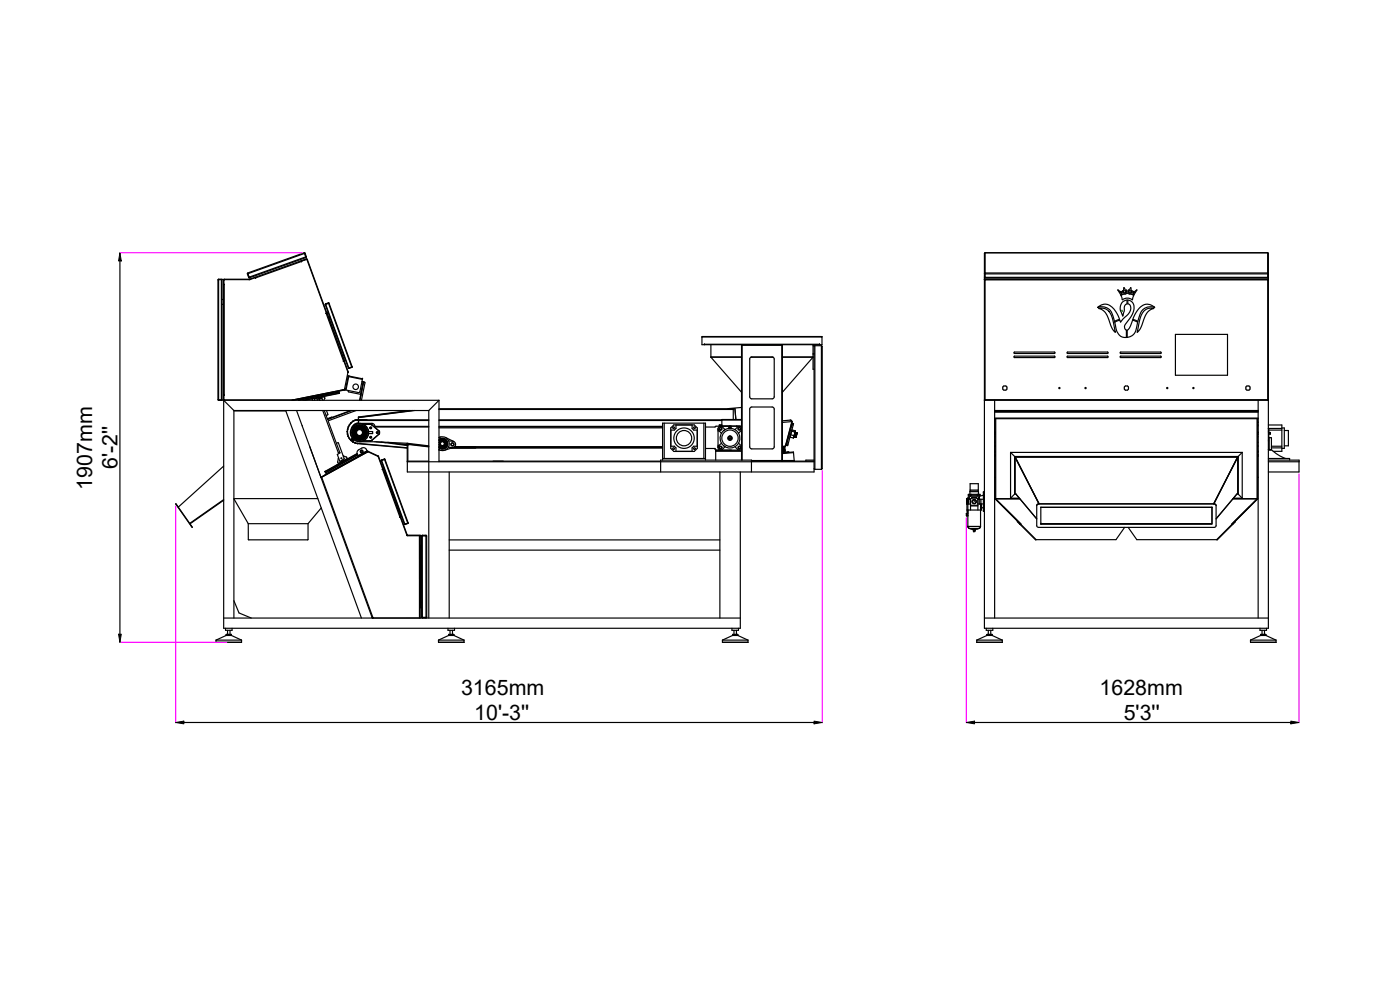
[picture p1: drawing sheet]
<svg xmlns="http://www.w3.org/2000/svg" width="297mm" height="210mm" viewBox="0 0 297 210" stroke-linecap="round" stroke-linejoin="round" font-family="sans-serif">
<defs><g id="words">
<g font-size="4.5">
<text x="25" y="99.5" transform="rotate(-90 25 99.5)">6'-2''</text>
<text x="19.5" y="103.9" transform="rotate(-90 19.5 103.9)">1907mm</text>
<text x="97.8" y="147.3">3165mm</text>
<text x="233.3" y="147.3">1628mm</text>
<text x="100.6" y="152.8">10'-3''</text>
<text x="238.4" y="152.8">5'3''</text>
</g>
</g></defs>
<!-- layer: 0 -->
<g fill="none" stroke="#000" stroke-width=".25">
<path d="M25.4 55.4v79.1M46.2 59.4v25.4l.2 .1M46.4 59.2l-.2 .2M46.4 59.3l-.2 .1M46.4 59.3h-.1M46.4 59.2v25.7M46.4 59.2h.7v25.7h-.7M46.4 59.3h.7M47 59.3v25.5M47 59.3h.1M47.1 59.3h.1M47.4 59.4v25.4"/>
<path d="M47.4 59.4h.1M47.5 59.4v.9M47.6 59.2l-.2 .2M47.6 59.2h5.2M47.6 59.2v.1M47.6 59.3l-.1 .1M52.5 58.1l.2 .7M52.6 58l.3 .8M52.6 58l.2 .8M52.7 58.8l.2 .1M52.8 59.2v.1M52.9 58.8l.1 .1"/>
<path d="M52.9 58.8h-.1M52.9 58.9h.1M53.1 59.2l-.1 .1M53.1 59.3h.1M54.2 58.9l-1.2 .4h-5.4M54.2 58.8v.2l-.1-.2M63.9 55.5l-9.7 3.5M63.9 55.3v.1M64 55.5l-.1-.2-11 4-.1-.1M64.5 53.6l-11.9 4.3-.1 .2M64.5 53.6l.2 .1M64.5 53.6l.1 .2"/>
<path d="M64.6 53.7l.3 .9M64.7 53.7l-12.2 4.4M64.7 53.7l.3 .7M64.9 54.6l-12 4.3M64.9 54.5v.1M65 54.4l-.1 .2M65 54.4l-12.3 4.4M65 55l-1.1 .4 1.1-.4 .1 .1M65 54.9v.1M65.1 55h-.1M65.2 55l-.2-.1-1.1 .4M65.2 55l4.1 11.4"/>
<path d="M65.2 55l8.7 23.9M208.8 59.3l.2 .1M208.8 59.3h.1M208.9 59.2h.1M209 59.4l-.2-.2h60.3l-.2 .2M209 59.3l-.1 .1M209 59.4v25.4M209 59.4h59.9M209 57.9v.9v-.8M209 57.9l-.2 .2h60.3l-.2-.2M209 53.6l-.2 .2v79.5h60.3v-79.5l-.2-.2M209 57.9h59.9"/>
<path d="M209 53.6v4.3M209 58.8v.1M268.9 57.9l.1 .2v-.1M268.9 53.6v4.3M268.9 53.6h.1M268.9 53.6h-59.9M268.9 59.4v25.4M269 58v.8M269 58.8l-60 .1-.2-.1h60.3l-.2 .1M269 58.1v.7M269 59.2h.1M269 59.3l-.1 .1"/>
<path d="M269 59.3h.1M269.1 59.3l-.2 .1M269.1 59.2h-60.3M47.1 63.5l.3 .1M47.4 64.5l-.3 .1M47.4 60.3h.2l-.2 .1M47.5 60.3v.1M47.6 60.4v23.4M69 64.6l4.9 13.5M69 64.6h.1M69.1 64.5h.1M69.1 64.5l-.1 .1"/>
<path d="M69.1 64.5l4.9 13.6M69.2 66.5l3.6 10.1M69.3 66.4l-.2 .1 .3-.1M69.6 66.3l-.2 .1 .4 1.1M69.7 64.2l-.7 .4M69.7 64.2l.1 .1M69.7 64.2v.1M69.7 64.3l4.9 13.5M69.7 64.3l-.6 .2M69.7 64.3h.1M69.8 67.5h-.1M69.8 64.3h-.1"/>
<path d="M69.8 64.3l4.9 13.5M69.8 67.5l3.3 9M70 67.3l-.3 .1M70 67.4l-.3 .1M72.9 75.3l-.3 .1M72.9 75.4l-.3 .1M72.9 76.6l.9 2.3M73 76.6h-.2M73.1 76.5l-.3 .1M73.3 76.4l-.2 .1M73.7 79.9l.1 .1M73.8 79.7l3.1 .6"/>
<path d="M73.8 79l-.7 3.6M73.8 78.9v.1M73.9 79.7l-.6 3M73.9 78.9h-.1M73.9 79h-.1M73.9 78.9v.1M73.9 78.1h.1M74 79.9l2.9 .6M74 78.1h-.1M74 78.1h.1M74 79.6l-.6 3.1M74.6 77.8l-.6 .3"/>
<path d="M74.6 77.8v.1M74.6 77.9h.1M74.6 77.9l-.6 .2M74.7 77.8l-.1 .1M74.7 77.8h-.1M148.9 71.5h25.5v1.6h-25.5zM149.4 73.1v-.1v.1M149.4 73.1h.1M149.4 73h24.5M150.8 75.7h6.5M150.8 73.1v2.6M150.8 75.7v.1"/>
<path d="M150.8 75.8l6.5 7.4M150.8 75.8h6.5M157.3 73.1v24.5M157.4 73.2h.1M157.4 73.2h-.1h.1M157.4 73.2h8.4M157.4 73.2v24.4M159.1 75.9l.4-.2h4.3l.4 .2v8.3l-.2 .3-4.5 .1-.4-.2zM159.3 75.8h4.7M165.8 73.2v24.5M165.9 73.2h.1M165.9 73.2v-.1l-.1 .1"/>
<path d="M165.9 73.2h-.1M166 75.7l6.5 .1M166 73.1v24.7M166 75.8h6.5M172.5 75.8l-6.5 7.4M172.5 73.3h.2v26.8h-86.3v-5.9M172.5 75.1h.2M172.5 73.1v5.2h.2M172.9 73.3l-.2 .2M172.9 73.3v26.3M172.9 73.3h1.4M173.9 73.1v-.1v.1"/>
<path d="M173.9 73.1h.1M174.3 73.3l.1 .2v25.9l-.1 .2M174.3 73.3v26.3M174.3 71.4l-25.4 .1M174.4 71.4l-.1 .1M215.1 75.6l8.6-.1 .1 .2-.1 .1h-8.5zM215.1 74.7h8.6l.1 .1-.1 .2h-8.5zM226.4 75.6l8.5-.1 .2 .2-.2 .1h-8.4zM226.4 74.7h8.5l.2 .1-.2 .2h-8.4zM232.9 65.2a2.2 2.2 0 0 1 3.4 .4l.7 .9 .5 1.3-1.1 .4-.2-1a2.43 2.43 0 0 0-3.4-2zM233.1 65.4a2.45 2.45 0 0 1 3 2.4l.5 2.7a5.4 5.4 0 0 1-1.5-3.1 2.6 2.6 0 0 0-2-2zM237.1 61.5l.6 1 .2-.1"/>
<path d="M237.2 61.5l.4 .5M237.6 62l.3-.2 .1 .4M237.7 75.6l8.5-.1 .2 .2-.2 .1h-8.4zM237.7 74.7h8.5l.2 .1-.2 .2h-8.4zM237.8 62.7l.3 .9M237.8 62.6v.1M237.9 62.2l-.1-.2 .1 .4M238 65.9v.1M238.1 63.6a1.66 1.66 0 0 1 2.1 0M238.2 62.4l-.4 .2M238.3 61.9v.2M238.3 61.9h.1"/>
<path d="M238.3 61.9l.2 .3 .3-.1M238.4 61.7h-.3l.2 .4M238.7 61.7l-.2-.7-.1 .7M238.7 61.7l.3-.2v.5M239 61.9l-.1-.1-.1 .3M239.1 64.5v-.9a1.84 1.84 0 0 0-1.1 3l.2 .5 .3-1.1v-.6a.83 .83 0 0 1 .5-.9M239.1 62.2l-.4 .2h-.5M239.2 62.2l.4 .2h.5M239.3 63.7a1.63 1.63 0 0 1 1.1 2.4l-.5 1.1-1 1.3a.91 .91 0 0 0 .1 1.5v1.6a2.28 2.28 0 0 1-2.4-2.6l-.1-.6 1.1-.5 .1 .5 1.4-1.5a1.47 1.47 0 0 0 .3-2.4zM239.6 61.7l-.2-.2-.1 .2v.3l.2-.2v.3M239.6 61.6l.3-.6v.7M239.9 61.7h.3l-.1 .4"/>
<path d="M240 61.9l-.2 .3-.3-.1M240 61.9v.2M240 61.9h.1M240.2 62.4l.3 .3M240.4 62.2l.1-.2-.1 .4M240.5 62.7l-.2 .9M240.7 62l-.3-.2v.4M241.2 61.5l-.5 .5M241.2 61.5l-.7 1-.1-.1M241.3 68.4l-1-.5-.7 1.7-.5 .4v1.6a2.19 2.19 0 0 0 2-2.2l.2-1M241.6 65.4a2.11 2.11 0 0 1 3.4-.2 2.33 2.33 0 0 0-3.2 1.7l-.4 1.3-1.1-.4 .7-1.5zM242.7 66l.1-.1a2.11 2.11 0 0 1 2-.5 2.8 2.8 0 0 0-2.2 2.4 4.7 4.7 0 0 1-1.4 2.7l.2-.6a8.2 8.2 0 0 1 1.3-3.9z"/>
<path d="M249.4 70.9h11v8.7h-11zM46.3 84.8h.1M46.4 84.8h-.1M46.4 84.8h.7M47 84.8h.1M47.1 84.8h.1M47.4 84.8h.2M47.4 83.8h.2h-.2M47.4 84.8h.1M47.5 84.9h45.6M47.5 84.9v48.4h109.6v-33.2M47.5 98.9l-9.7 8.7"/>
<path d="M47.5 84.9l2.1 2.2M47.5 83.8h.1M47.5 83.8v1M47.6 84.8h-.1M49.6 87.1v44M49.6 87.1h41.4M49.6 87.2h11M60.6 87.1l16.1 44M62 84.8h.1M62.7 84.7h.1M62.9 87.1l5.2 14.1M63.4 84.9h.1"/>
<path d="M63.5 84.8l8.5-1.7v.3l-7.3 1.5M63.5 84.8v.1M64.2 90.3h-.1M65.7 94.7l13.3 36.4M66 84.2l.3 .7M66 84.2l.4 .7M66.7 84.5l.1 .4M67.3 84.8v.1M67.5 83.9l.3 1M67.6 84.4l-.9 .2M67.7 84.3h.2M67.9 84.3v.3"/>
<path d="M67.9 84.9h.1M68.2 84.5l-.9 .2M68.3 84.6l.2 .3M68.3 84.5l-.1 .1M68.5 87.1l3.3 8.9 .2-.1M68.8 87.1l.7 1.9 5.2-1.9M68.8 84.1l.1 .4-.2 .4M68.8 84.2l-.9 .2M69 100v.1M69 100l.2 .3M69.3 87.1l.3 .8M69.5 88.8v.2"/>
<path d="M69.5 88.8h-.1M69.5 88l-.3 .1M70.4 88.6l-.9 .2M71.7 93.9l-.3 .1M71.8 94l1.2 3.3M71.8 97.2l-.2 .9 .2 .3M72 83.2l-8.5 1.7M72 83.4l-7.7 1.5M72.1 96v.1M72.5 98.1h.1M72.5 97.7l.2 .2 .2-.1M72.6 98.2h.1"/>
<path d="M72.6 97.8l-.8 .5M72.6 82.7h.1M72.7 97.5l.2 .3M72.8 96.7h.1M72.8 96.7l.7 .3M73 97.4l-.8 .5M73 82.7l-10.9 2.2 10.9-2.2M73 82.7l.2-.1-11 2.2h-14.7M73 82.7h.1M73.1 82.6l-.1 .1M73.1 82.6h.1M73.2 82.5h.1"/>
<path d="M73.5 97l.2 .3M73.5 97h.1M73.6 91.6l.1 .5M73.6 91.5v.1M73.7 97.3l-.9 .4M73.7 92.1l.1 .5M73.7 92.1h.1M73.7 91l-.1 .5M73.7 91.6h-.1M73.7 91.6l.1 .5M73.7 91.5l-.1 .1M73.7 91.6h.1"/>
<path d="M73.8 92.1h-.1M73.8 92.1l.1 .5M73.8 92.1h.1M73.8 91l-.1 .1M73.8 91.1l-.1 .5M73.8 91h-.1M73.8 91v.1M73.8 92.6l.4 .4M73.9 90.5l-.2 .5M73.9 90.5h.1M73.9 82.8v.2M73.9 92.6h-.1"/>
<path d="M73.9 92.6l.3 .4M73.9 83.1l2.5 .5M73.9 90.6l-.1 .4M73.9 90.5v.1M73.9 90.6h.1M74.1 90.1l-.2 .4M74.2 93l.2 .4M74.2 93l.3 .4M74.2 90.1h-.1M74.2 90.1l-.3 .5M74.2 90.1h.1M74.4 87.1l-4.9 1.8"/>
<path d="M74.5 89.7l-.4 .4M74.5 93.5l.4 .3M74.5 89.7h.1M74.5 93.4h-.1M74.5 93.4l.4 .3M74.5 89.7l-.3 .4M74.6 93.3l.1 .1M74.6 93.3l.2 .2M74.6 93.3h.1M74.6 93.4h.1M74.7 93.1h.1M74.7 93.1v.1"/>
<path d="M74.7 93.2l.2 .1M74.7 93.2h.1M74.7 93l.3 .3-.1 .1M74.7 93v.1M74.8 93l.2 .2-.1 .1M74.8 93h-.1M74.8 93h.1M74.8 93.1l-.1 .1M74.9 89.3l-.4 .4M74.9 93.3h.1M74.9 93.8l.4 .2M74.9 93.8h.1"/>
<path d="M74.9 93.7v.1M74.9 93.7l.5 .2M74.9 93.7h.1M74.9 93.3v.1M74.9 93.4h.1M75 93.2h.1M75 93.2v.1M75.2 91.7v.2M75.2 91.6h.1M75.2 91.9h.1M75.4 94l.4 .1M75.4 94h-.1"/>
<path d="M75.4 89.1l-.5 .3M75.4 93.9l-.1 .1M75.4 89.1l-.1 .1M75.4 89.2l-.5 .2M75.4 93.9v.1M75.4 93.9l.5 .1M75.4 93.9h.1M75.4 89.1v.1M75.4 89.2h.1M75.5 91.8h.1M75.5 87.1l-5.9 2.2 2.5 6.8-.5 .3 .5 1.4M75.6 92l.1 .2"/>
<path d="M75.6 89.1l-.2 .1M75.7 90.9l-.4 .7M75.7 89l-.3 .1M75.7 90.9h.1M75.7 89v.1M75.8 89v.1M75.8 89l2 .1M75.8 89.1h15.2M75.8 89h-.1M75.8 89.1h-.1M75.8 96.2l-6.8 3.8M75.8 96.3l-6.8 3.7"/>
<path d="M75.8 89h.1M75.9 89v.1M75.9 96.4l-6.8 3.8M75.9 94.1l10.5 1M75.9 94.1h-.1M75.9 89.1h-.2M75.9 94v.1M75.9 94l10.5 1M75.9 94h.1M75.9 89h.1M75.9 89.1h.1M75.9 89h-.1"/>
<path d="M75.9 90.8l-.2 .1M75.9 96.5l-6.8 3.8-.1-.2M75.9 90.8h.1M76 89.1h.1v.7M76 96.7l-7 3.9M76 89.7l-.7 .3-.7 .7M76 88.6v.5M76 89.1h.1M76.1 88.6h-.1M76.1 96.7v.1M76.1 89.1l-.1 .7M76.1 89.2h14.9"/>
<path d="M76.2 88.4v.1M76.3 90.7l-.4 .1M76.3 90.7a1.02 1.02 0 0 1 1 1 1.02 1.02 0 0 1-.9 1.1 1.02 1.02 0 0 1-1.1-.9M76.3 90.8h.3M76.3 89.8h2.6a.63 .63 0 0 1 .6 .6M76.3 93.7l10.1 .3 4.6 .6M76.3 84.9l.8-3.9 .3 .2-.7 3.7M76.5 95.8l.1 .2M76.5 84h.1M76.6 83.9h-.1M76.6 83.8h-.1M76.6 95.8l-.1 .1"/>
<path d="M76.7 92.4h-.1M76.8 80.9l.2 .1M76.9 91l.2 .3M76.9 80.2l-.6 3-3.2-.5M77 93.6h1.6M77 90h1.6M77.1 81.1h-.1M77.2 81l-.8 3.9M77.2 93.5h1.4M77.2 90h1.4M77.3 91.6v.2M77.6 89v.1"/>
<path d="M77.8 95.7l.1 .1M77.9 95.6l-1.9 1.1 1.9-1M78 95.8a.94 .94 0 0 0-1-.8 1.45 1.45 0 0 0-1.3 1.1l.4 .7M78 95.8l-9.9 5.5M78 95.8h.1M78.1 95.8l-10 5.5M78.1 91.5a1.86 1.86 0 0 0-2.8-1.3 1.86 1.86 0 0 0 0 3.1 1.86 1.86 0 0 0 2.8-1.3M78.1 91.5h.9v.5h-.9M78.1 95.8h-.1M78.1 95.8h.1M78.1 95.8l2.1 .9-2.1-.9M78.1 91.5v.5"/>
<path d="M78.2 91.5v.5M78.2 91.5a1.95 1.95 0 0 0-3-1.4 1.95 1.95 0 0 0 0 3.3 1.95 1.95 0 0 0 3-1.4M78.6 90l.3 .1M78.6 90h.1M78.6 93.5v.1M78.8 90.8l-.1 .1M78.9 90.1l1.4 1.3M78.9 93.4h.1M78.9 90.1h.1M78.9 90.1l1.5 1.3M79.5 90.4l.2 .2h11.3M79.5 90.4h11.5"/>
<path d="M79.7 93.7l2.2 .2M80.3 96.7l-.1 .2M80.3 91.4l.2 .3-.2 .4-1.7 1.4M80.4 91.4a.52 .52 0 0 1 0 .8l-1.5 1.2-.3 .2M80.4 92.1l-.1 .1M80.4 91.4h-.1M80.8 93.8l5.6 .7M80.9 97.7l4.9 13.5M80.9 97.7h.1M80.9 97.6v.1M81 97.7h-.1M81 97.6l-.1 .1"/>
<path d="M81 97.7l4.9 13.5M81.1 99.6l3.7 10.1M81.2 99.5l-.9-2.7 6 16.7 2.8 .1M81.3 99.5l-.2 .1 .2-.1M81.3 99.5h.1M81.5 99.4l-.2 .1 3.7 10.1M81.6 97.4h-.1M81.6 97.4l-.6 .3M81.6 97.4l4.9 13.6M81.6 97.4h.1M81.7 97.4l-.8 .2M81.7 97.4h-.1"/>
<path d="M81.7 97.4l4.9 13.5M82.2 93.8l4.2 .6M84.6 94.2l1.8 .1M86.4 94.2l4.6 .5M86.4 94.2h.1M86.4 97.8h4.6M86.4 94v.2M86.4 97.9h86.3M86.5 94.2l-.1 .1M86.5 94v.2M86.8 94.3l4.2 .5M86.8 94.3h-.3l-.1 .1h.1v3.5"/>
<path d="M86.8 87.1l-10.8 1.4 .1 .1M87.5 87.1l-11.5 1.4M87.9 87.1l-11.8 1.5M91 87.1v44M93.1 93.3a1.06 1.06 0 0 1 1.5 .1 1.06 1.06 0 0 1 0 1.5 1.06 1.06 0 0 1-1.5 0M93.1 93.5a.97 .97 0 0 1 1.4-.1 .97 .97 0 0 1 0 1.4 .97 .97 0 0 1-1.4 0M93.1 93.5a.93 .93 0 0 1 1.4-.1 .93 .93 0 0 1 0 1.4 .93 .93 0 0 1-1.4-.1M93.1 93.2a1.18 1.18 0 0 1 1.6 .1 1.18 1.18 0 0 1 0 1.6 1.18 1.18 0 0 1-1.6 .2M93.1 92.8l.3-.1zM93.1 89.1h60M93.1 86.7h62.5M93.1 86.8h62.5"/>
<path d="M93.1 90.6h47.5M93.1 90.4h47.5M93.1 97.8h47.1M93.1 84.9l-2.1 2.2M93.1 84.9v13M93.1 89.2h60M93.1 86.9h62.5M93.1 90.8h47.5M93.4 92.7a1.47 1.47 0 0 1 1.9 1.6 1.47 1.47 0 0 1-2.2 1.1h.1M93.8 95v.1M93.8 93.4l-.5 .3-.2 .2a.73 .73 0 0 1 1.2-.4 .73 .73 0 0 1 0 1.2 .73 .73 0 0 1-1.2-.4 .73 .73 0 0 0 1.3 .3M93.8 93.4h.1"/>
<path d="M93.8 93.4h.2M93.8 94.7h.1M93.9 93.6a.55 .55 0 0 0-.6 .5 .55 .55 0 0 0 .5 .6M93.9 93.6a.55 .55 0 0 1 .5 .6 .55 .55 0 0 1-.6 .5M93.9 93.5a.59 .59 0 0 0-.6 .6 .59 .59 0 0 0 .5 .6M93.9 93.5a.59 .59 0 0 1 .5 .7 .59 .59 0 0 1-.6 .5M93.9 93.5v.1M93.9 93.4h.1M93.9 93.2h.1M94 93.4l.2 .1a.73 .73 0 0 1 .3 .9M94 93.4h.1M94.4 94.6h.1"/>
<path d="M94.5 94.5h.1M94.5 92.8l1.8 .9M94.5 94.4h.1M94.5 94.4l-.1 .2M95.2 93.5l.8 .1a.67 .67 0 0 1 .7 .7 .67 .67 0 0 1-.8 .6h-.8M95.7 95h44.9M96.2 94.9h44.4M96.2 94.9l-1.9 .6M96.5 94.7h44.1M140.6 97.6v-7.8h9.1v7.8M140.6 97.3h9.1M140.9 89.8v7.5"/>
<path d="M142.3 90.8l.6-.7h4.4l.6 .7v4.3l-.6 .7h-4.4l-.6-.7zM142.3 94.7h.8l.3 .3v.7h3.4v-.7l.4-.3h.7M142.3 91.2h.8l.3-.3v-.8h3.4v.8l.4 .3h.7M149.3 89.8v7.5M149.7 95.1h2l.2 .4h5M151.8 95.5v2.1M151.8 95.5h3.1M151.8 95.7h5.5M151.8 95.6h5.5M152.3 91v3.9M152.6 90.2h.5M153 91.9l-.5-.6a.54 .54 0 0 1 0-.7 .54 .54 0 0 1 .8 0l.5 .5a2.1 2.1 0 0 0 0 3.7l-.5 .5a.54 .54 0 0 1-.8 0 .54 .54 0 0 1 0-.7l.5-.6"/>
<path d="M153.1 90.2h-.5v.2M153.1 89.1h4.2M153.5 91.4a2.1 2.1 0 0 1 2.9 .1 2.1 2.1 0 0 1 0 2.9 2.1 2.1 0 0 1-2.9 .1M154.7 90.7v.1M154.7 90.8h.3M154.7 90.8h.1M154.7 90.5h.3l-.3 .2M154.7 90.5v.2M154.7 90.8v.1M154.7 92.6l.4 .1M154.7 92.6a.35 .35 0 0 0-.1 .5 .35 .35 0 0 0 .5 .1 .35 .35 0 0 0 0-.5M154.7 90.7h.1"/>
<path d="M154.8 92.5l-.1 .1M154.8 90.7h.2M154.8 90.8h-.1M154.8 90.7h-.1M154.8 90.7v.1M154.9 95.5h.1M154.9 90.4h.3M154.9 90.4l-.1 .1M154.9 92.5v.1M155 90.7l.1 .1M155 90.8h-.2M155 90.7v.1"/>
<path d="M155 90.5h-.3M155 90.8v.1M155 90.5h.1M155.1 90.8h-.1M155.1 90.7h-.1M155.1 92.6v.1M155.2 95.5h-.3M155.4 86.7v.1M155.6 86.7h.3l.2 2.3M155.6 86.7v2.3M155.9 94.8l.6 .5a.54 .54 0 0 0 .8-.1M156.3 90.4h.1"/>
<path d="M156.7 94l.5 .6M156.9 90.4h-5l-.2 .2h-2M157.3 86.4l-2.9 .3M157.3 91.2l-.6 .7M157.3 89h-4.2v1.4M157.3 90.4h-4.7M157.3 94.6h-.1M157.3 90.7a.54 .54 0 0 0-.8-.1l-.6 .5M159.1 86.6l.4-.3h4.3l.4 .3v8.2l-.2 .4h-4.5l-.4-.2zM159.4 97.8h13.3M159.4 97.7h6.4M165.8 97.7l.1 .1"/>
<path d="M165.8 97.7h.2M165.9 97.7h-.1M166 95.2h.5v.2l-.5 .1 .6 .1-.6 .3h.6M166 94.9l.6 .1-.6 .2M166 94.7l.6-.1zM166 96l1.3-.2v.2M166 96.1l2.3-.2 .2 1.8M166 97.7h2.5M166.1 95h.3M166.1 95.3h-.1l.5 .1M166.1 95.7h-.1h.5M166.4 94.7h-.4"/>
<path d="M166.5 94.7l-.5 .1M166.6 94.6v.1M166.7 94.4h.2M166.8 94.2h.1M166.9 94.2h.3M167.1 95.9v.1M167.6 92.6v.1M167.6 92.7h.1M167.6 89.1l.3 .2 .1 .2-1.4 5.2M167.6 89.1l.3 .1 .1 .4M167.6 89.1l-1.6 .2M167.8 92.2l-.2 .5 .7 .2"/>
<path d="M167.8 92.2l.6 .2M167.9 90.1l.4 .1M167.9 91.5h.1M167.9 89.9h.2M168 91.5l-.2 .7M168 91.5v-.3l.7 .2-.1 .3M168 91.5l.6 .2M168 91.2v.1M168 89.5v.1M168 89.4l-2 .2M168.1 89.8l.2 .1-1.2 4.6h-.3zM168.3 96l-2.3 .2"/>
<path d="M168.4 92.4l-.1 .5M168.4 92.6h.2M168.5 92.6h.1M168.5 97.7h.1M168.5 97.7l-2.6 .1M168.5 97.7v.1M168.6 92.6v.1M168.6 91.7l-.2 .7M168.7 91.7l-.3 .9 .1-.1M168.7 91.7l-.2 .9M168.7 92.7h-.1M168.7 91.8l-.2 .8"/>
<path d="M168.7 91.7h.2M168.7 92.6l-.1 .1M168.7 92.7h.1M168.7 91.4l-.4 1.5M168.7 91.7h.1M168.7 91.7v.1M168.8 91.8l-.2 .8M168.8 92.7h-.1M168.8 91.8l-.2 .9M168.8 91.7v.1M168.8 92.7h.1M168.8 91.8l-.2 .8z"/>
<path d="M168.9 91.8l-.3 .9M168.9 92.7h-.1M168.9 91.7v.1M168.9 91.8l-.2 .8M168.9 92.7h.1M168.9 92.3h.1M168.9 91.8h.1M168.9 91.8l-.2 .9M168.9 92.3l-.1 .4M168.9 91.8h-.1M168.9 92.2v.1M168.9 92.2h.1"/>
<path d="M168.9 91.8l-.2 .9zM168.9 92.3v.4M169 92.3l-.1 .4M169 91.8h-.1M169 91.8l-.2 .9M169 91.9l-.2 .8M169 91.8h.1M169 91.8l-.1 .4M169.1 91.9l-.1 .3M169.1 91.8h-.1M169.1 91.8l-.1 .4M169.1 91.8h.1"/>
<path d="M169.1 91.9l-.2 .3M169.1 91.8v.1M172.7 99.4l.2 .2M172.7 97.6h-1.7v.2M172.9 99.6h1.4M208.8 84.8h.1M209 84.8h-.2M209 84.8l-.2 .1h60.3l-.2-.1M209 84.8h59.9M209 84.8h-.1M211 91.7h.1M211 87.1h55.9"/>
<path d="M211 87.2h55.9M211 96.8h.1M211 92.7h.1M211 92h.1M211 96.7h.1M211 95.7h.1M211 93.8h.1M211 87.3h55.9M211 87.4h55.9M211 88.7h55.9M211 88.8h55.9M211 84.9v46.2"/>
<path d="M211 92.2h.1M211.1 88.8v17h5.2M211.1 96.5v.1M211.1 95.9h.1M211.1 94.6v.1M211.1 96.4l-.1 .1M211.1 96.5l-.1 .1M211.1 95.8l-.1 .1M211.1 95.9h-.1M211.2 88.8v17M212.8 82h.7v.7h-.7zM214.4 96v9.7"/>
<path d="M214.4 96l.9 .8M214.4 96h49.1M215.3 96.8v8M215.3 96.8h47.4M215.3 97h47.4M215.4 96.8l5 10.1M215.4 96.9h47.1M238.6 82h.7v.7h-.7zM262.5 96.8v.2M262.6 97v7.7M262.7 96.8v8M263.5 96v9.7"/>
<path d="M263.5 96l-.8 .8M264.4 82h.7v.7h-.7zM266.7 88.8v17M266.8 91.7h.1M266.8 90.1h.1M266.8 89.6h.1M266.8 88.8v17M266.8 96.8h.1M266.8 90.3h.1M266.8 92.7h.1M266.8 92h.1M266.8 96.7h.1"/>
<path d="M266.8 95.7h.1M266.8 93.8h.1M266.8 92.2h.1M266.8 94.6v.1M266.8 96.5v.1M266.8 95.9h.1M266.9 84.9v46.2M266.9 95.9h-.1M266.9 95.8l-.1 .1M266.9 96.5l-.1 .1M266.9 96.4l-.1 .1M268.9 84.8h.2"/>
<path d="M269 84.8h-.1M269.1 84.8h.1M269.1 91.7h.1M269.1 97.6h6.5v2.5h-6.5M269.1 90.1h2.8v5.6h-1.8M269.1 97.3h4.5v.3M269.1 93.5h.1M269.1 97.9h6.5M269.1 93.4h.1M269.1 91.5h.1M269.1 90.9h.1M269.2 90.9l-.1 4.4 .1 .1"/>
<path d="M269.2 91.7h.3v.4h-.3M269.2 92h.3M269.2 95.4v-2.6l.5 .1v2.5h-.1M269.2 95.4h.4M269.2 95.3v.1M269.2 92.8h.1M269.6 95.4h.1M269.7 95.3l-.1 .1M269.7 95.4l1.4 1.1 1.6 .8M269.7 94.7h2.2M269.7 95h2.2M271.9 91.2h-2.8"/>
<path d="M271.9 90.9h-2.8M271.9 90.8h.6v4.3h-.6M272.5 91.3h.8v3.3h-.8M37.3 106.9l3.5 4.9zM37.6 107.2l-.1 .1M37.8 107.6h.1M40.6 111.5h-.1M47.5 106.1l-7.2 5M47.5 106l-7.3 5M49.6 105.8l3.1 5.3M49.8 105.8h17.6M52.7 111.1v3.4h12.6"/>
<path d="M52.7 111.1h12.6M68.1 101.3h.1M68.1 107.7l-2.8 3.4v3.4M68.2 101.2l10.9 29.9M69 100.6v.1M81.9 100.4l-.3 .1M81.9 100.5l-.2 .1M84.6 108.5l.2-.1-.2 .2M84.8 109.7h.1M84.9 109.6l1.4 4h2.8M85 109.6l-.2 .1M85.2 109.5l-.2 .1"/>
<path d="M85.8 111.2l.1 .1M85.8 111.2h.1M85.9 111.2h-.1M85.9 111.2h.1M85.9 111.2v.1M86.5 113.5h-.1M86.5 111l-.6 .2M86.5 111h.1M86.5 111l-.6 .3M86.6 110.9l-.1 .1M89 113.6v17.5M89.1 113.6v17.5"/>
<path d="M89.1 113.6v.1M89.1 113.7h.1M89.1 115.7h.1M89.2 116.8l-.1 .1h.3M89.4 113.7v17.2M89.4 115.7h-.2v13.2M89.4 116.8h-.2M89.5 113.7h-.1M89.6 113.5l-.2 .2M89.6 113.6l-.1 .1M89.6 113.5v.1M89.6 113.7h-.2"/>
<path d="M89.6 113.7v17.3M90.4 113.5l.1 .2v17.2M90.4 113.5h-.8M90.4 113.5l-.8 .1M90.4 113.7h.1M90.4 113.7h-.8M90.4 113.7v17.3M90.4 113.6v.1M95.3 114.5h57.4M95.3 100.1v31M95.3 116.7h57.4M140.2 100.1v-2.5h19.2v2.5"/>
<path d="M152.7 100.1v31M205.1 105.7h.2M205.1 105.7v1.2M205.1 109v.4M205.1 106.4v.2h.4M205.1 106.4h.4M205.1 106.9h.2M205.1 106.9v1.3h3.1v-1.3h-.2v4.8M205.2 105.7v.3l-.1-.2M205.2 108.2v1.2M205.2 108.2v.8M205.3 106.6v.3"/>
<path d="M205.3 111.7l.4 .4M205.3 111.7h2.7M205.3 109.4v2.3M205.3 106.9h.6M205.3 106.9v2.1h-.3v.4h.4v-1.2M205.4 105.6h-.1v.6M205.4 105h2.5M205.5 106.2h-.4v.2M205.6 105v-.1h.4v.1M205.7 112.1h2M205.7 112.1l.4 .1 1.6-.1M205.8 104.3h1.8v.6"/>
<path d="M205.8 102.6h1.7v1.4h-1.7zM205.8 104v.2M205.9 105.3h1.9M205.9 105.9h-.4v1M205.9 105.9h.1M205.9 105v.3M205.9 105.9v2.3M205.9 107.2h1.6M205.9 107.3h1.6M206 104.9h-.6v1h.2v-.4l.3-.2M206 104.9v.1M206 104.9h1.3"/>
<path d="M206.1 105.6h1.1l.3 .3M206.1 105.6l-.2 .3M206.2 105.6v-.1h1v.1M206.3 105.5v.1M206.3 112.2h.7M206.5 112.3v.3l.3-.1M206.5 112.5v.3h.3M206.7 112.6h.1M206.7 105.9v.5M206.8 112.6v.2M206.8 112.3v.2M206.8 112.5h.1"/>
<path d="M206.8 112.5l-.1 .1M207.1 105.5v.1M207.3 104.9h.6v.3M207.3 104.9v.1M207.4 105v-.1h.4v.1M207.5 105.9h.1M207.5 105v.3M207.5 105.9v2.3M207.5 105.9h.3v1M207.5 104v.2M207.5 104.3v-.1h-1.7v.7M207.8 105.5h-.1v.4l.1-.4"/>
<path d="M207.8 105.3v.6M207.8 105.9h.8M208 111.7l-.3 .4M208.1 105.9v1M208.2 107.6l.4 .1M208.6 107.7v.1M208.6 105l-.8 .3M208.6 106.9h-1.1M208.6 104.5h.2M208.6 108.3h.2M208.8 104.3h-.2v4.2h.2M211 101.2h.1"/>
<path d="M211 101.3h.1M211.1 105.8v.1M211.2 105.8h.1M211.2 105.8l5.4 5.4-3.8-3.8M211.2 105.8l8.6 8.7M211.2 105.8h5.2M214.4 105.7h1.8M215.3 104.8h.2M215.3 104.8l-.9 .9M215.3 104.7v-7.7l5.1 9.9M215.5 104.8l4.4 5.3M215.5 104.8v.1"/>
<path d="M216.4 111.3h.1M216.5 111.2l-.7-.6 3.9 3.9h.1M216.5 111.2l-.1 .1M216.5 111.2h.1M216.6 111.2l-.2 .1M219.9 107.2v4.3l.2 .3 .3 .1h37.2l.4-.4v-4.3M220.4 106.9l-.3 .1-.2 .3M220.4 106.9l-.3 .1-.2 .2M220.4 106.9h37.2M220.4 106.9h.1M220.8 111.1h.1M220.8 107.6h36.3"/>
<path d="M220.8 107.6v3.6h36.3v-3.6M220.8 107.6h.1M220.9 111.1h36.1M220.9 111.1h.1M220.9 111l-.1 .1M220.9 111.1h-.1M238.6 111.9l-1.8 2.6h-17M239.3 111.9l1.9 2.6h16.9M257.1 107.6h.1M257.6 106.9l.3 .1 .1 .3M257.6 106.9l.3 .1 .1 .2M257.6 106.9h.1"/>
<path d="M261.4 111.2h.1M261.5 111.3l-.1-.1-3.3 3.3M261.5 111.3h.1M261.5 105.8h5.2M261.7 105.7h1.8M262.1 110.6l-3.9 3.9h-.1M262.4 104.8l-4.4 5.3M262.4 104.8v.1M262.4 104.8h.3M262.7 104.8l.8 .9M262.7 104.7l-.1-7.7-5.1 9.9M266.7 105.8h.1"/>
<path d="M266.7 105.8l-5.3 5.4 5.3-5.4M266.8 105.8l-.1 .1M266.8 105.8h-5.2M266.8 101.2h.1M266.8 101.3h.1M266.8 105.8l-5.4 5.4M45.8 135.8v.4M45.8 135.8h5.4M45.8 136.2h5.4M45.8 136.2v.1M47.5 131.1h109.6M47.8 133.3v.4h1.4v-.4"/>
<path d="M48 134.8h1.1l2.1 1M48 134.8l-2.2 1M48 134.6v.2M48 134.6h1.1M48 134.8h.1M48.3 133.7v.9M48.8 133.7v.9M49.1 134.6v.2h-1.1M49.1 134.8h.1M49.6 127.4l1.1 2.6 2.6 1.1M51.2 135.8v.4M51.2 136.2v.1"/>
<path d="M79 131l.1 .1M79 131h.1M79.1 131v.1M89.2 128.9h-.1M89.4 127.8h-.3M89.4 128.9h-.2M89.4 130.9l.2 .2 .8-.1M89.5 130.9h-.1M89.5 130.9l.1 .1M89.6 130.9l-.1 .1M90.4 131h-.8M90.4 131h.1"/>
<path d="M90.5 130.9l-.1 .1M93 135.8v.4M93 135.8h5.4M93 136.2h5.4M93 136.2v.1M95 133.3v.4h1.4v-.4M95.2 134.8h1.1l2.1 1M95.2 134.8l-2.2 1M95.2 134.6v.2M95.2 134.6h1M95.2 134.6h1.1M95.2 134.8h.1"/>
<path d="M95.5 133.7v.9M96 133.7v.9M96.3 134.6v.2h-1.1M96.3 134.8h.1M98.4 136.2v.1M98.4 135.8v.4M153.3 135.8v.4M153.3 135.8h5.4M153.3 136.2h5.4M153.3 136.2v.1M155.3 133.3v.4h1.4v-.4M155.4 134.8h1.1l2.2 1"/>
<path d="M155.4 134.8l-2.1 1M155.4 134.6h1.1M155.4 134.6v.2M155.4 134.8h.1M155.7 133.7v.9M156.2 133.7v.9M156.5 134.6v.2h-1.1M156.5 134.8h.1M158.7 136.2v.1M158.7 135.8v.4M207.2 135.8h5.4M207.2 136.2h5.4"/>
<path d="M207.2 135.8v.4M207.2 136.2v.1M208.8 131.1h60.3M209.2 133.3v.4h1.4v-.4M209.4 134.8h1.1l2.1 1M209.4 134.8l-2.2 1M209.4 134.6h1.1M209.4 134.6h1M209.4 134.6v.2M209.4 134.8h.1M209.7 133.7v.9M210.2 133.7v.9"/>
<path d="M210.5 134.6v.2h-1.1M210.5 134.8h.1M212.6 135.8v.4M212.6 136.2v.1M265.3 135.8h5.4M265.3 136.2h5.4M265.3 135.8v.4M265.3 136.2v.1M267.3 133.3v.4h1.4v-.4M267.4 134.8h1.2l2.1 1M267.4 134.8l-2.1 1M267.5 134.6h1"/>
<path d="M267.5 134.6v.2M267.5 134.8h-.1M267.7 133.7v.9M268.3 133.7v.9M268.5 134.6v.2h-1M268.6 134.8h-.1M270.7 135.8v.4M270.7 136.2v.1M39 153.3h133.7M206.7 153.3h67.1"/>
<circle cx="238" cy="65.9" r=".09"/>
<circle cx="67.4" cy="84.2" r=".07"/>
<circle cx="72.4" cy="97.2" r=".11"/>
<circle cx="75.5" cy="82" r=".59"/>
<circle cx="76.3" cy="91.8" r=".76"/>
<circle cx="76.3" cy="91.8" r=".63"/>
<circle cx="76.3" cy="91.8" r="1.63"/>
<circle cx="76.3" cy="91.8" r="1.16"/>
<circle cx="76.3" cy="91.8" r=".98"/>
<circle cx="76.3" cy="91.8" r="1.48"/>
<circle cx="76.3" cy="91.8" r="1.24"/>
<circle cx="76.3" cy="91.8" r=".8"/>
<circle cx="76.3" cy="91.8" r="1.52"/>
<circle cx="76.3" cy="91.8" r="1.39"/>
<circle cx="76.3" cy="91.8" r="1"/>
<circle cx="76.7" cy="95.8" r=".29"/>
<circle cx="76.7" cy="95.8" r=".25"/>
<circle cx="78.7" cy="90.8" r=".21"/>
<circle cx="78.7" cy="92.8" r=".21"/>
<circle cx="78.7" cy="90.8" r=".13"/>
<circle cx="78.7" cy="92.8" r=".13"/>
<circle cx="80" cy="91.8" r=".13"/>
<circle cx="80" cy="91.8" r=".21"/>
<circle cx="93.8" cy="94.1" r=".54"/>
<circle cx="93.8" cy="94.1" r=".41"/>
<circle cx="96" cy="94.3" r=".35"/>
<circle cx="96" cy="94.3" r=".27"/>
<circle cx="142.9" cy="90.7" r=".2"/>
<circle cx="142.9" cy="95.2" r=".2"/>
<circle cx="145.1" cy="92.9" r="2.17"/>
<circle cx="145.1" cy="92.9" r="1.63"/>
<circle cx="147.3" cy="90.7" r=".2"/>
<circle cx="147.3" cy="95.2" r=".2"/>
<circle cx="152.9" cy="94.9" r=".3"/>
<circle cx="152.9" cy="94.9" r=".22"/>
<circle cx="152.9" cy="91" r=".3"/>
<circle cx="152.9" cy="91" r=".22"/>
<circle cx="154.9" cy="92.9" r="1.73"/>
<circle cx="154.9" cy="92.9" r=".48"/>
<circle cx="154.9" cy="92.9" r=".11"/>
<circle cx="156.9" cy="94.9" r=".22"/>
<circle cx="156.9" cy="94.9" r=".3"/>
<circle cx="156.9" cy="91" r=".22"/>
<circle cx="156.9" cy="91" r=".3"/>
<circle cx="224.7" cy="82.3" r=".13"/>
<circle cx="230.3" cy="82.3" r=".13"/>
<circle cx="247.6" cy="82.3" r=".13"/>
<circle cx="253.2" cy="82.3" r=".13"/>
<circle cx="206.7" cy="106.4" r=".4"/>
<circle cx="206.7" cy="106.4" r=".41"/>
<circle cx="206.7" cy="106.4" r=".45"/>
</g>
<g fill="none" stroke="#000" stroke-width=".21">
<path d="M25.4 53.6l.3 1.8h-.5zM237.2 61.5h-.1M237.6 62h.1M237.7 62.5h.1M237.8 62.7h.1M237.9 62.4h.1M238 62.2h-.1M238.1 63.6h.1M238.2 62.4h.1M238.3 62.1h.1M238.5 61h.1M238.4 61.7h.1"/>
<path d="M238.5 62.2h.1M238.7 61.7h.1M238.8 62.1h.1M239 61.9v.1M239.1 62.2h.1M239.3 62h.1M239.5 62.1h.1M239.6 61.6v.1M239.8 62.2h.1M239.9 61h.1M239.9 61.7h.1M240 62.1h.1"/>
<path d="M240.1 62.4h.1M240.3 63.6h-.1M240.4 62.2h.1M240.4 62.4h.1M240.5 62.7h.1M240.5 62.5h.1M240.7 62h.1M241.2 61.5h.1M67.3 84.7v.1M69.6 87.9l-.1 .1M71.7 93.9l.1 .1M72.1 97.8l.1 .1"/>
<path d="M72.5 98.1l.1 .1M73 97.3v.1M73.9 83v.1M74.7 93.1h.1M74.9 93.4h.1M76.5 83.6h-.1M77 81v.1M77.5 96.1h.1M86.7 94.4h-.2M211.1 94.5v.2M266.8 94.5v.2M25.2 134.5h.5l-.3 1.8z"/>
<path d="M37.3 153.3l1.7-.3v.5zM172.7 153l1.7 .3-1.7 .2zM205 153.3l1.7-.3v.5zM273.8 153l1.8 .3-1.8 .2z"/>
</g>
<path d="M74.7 93.1l-.1 .1M74.9 93.4h-.1" fill="none" stroke="#000" stroke-width=".22"/>
<path d="M25.4 53.6h38.7M174.4 99.8v53.5M37.3 107.3v46M205 109.8v43.5M275.6 100.6v52.7M25.4 136.3h22.7" fill="none" stroke="#f0f" stroke-width=".25"/>
<path d="M25.4 53.6l.3 1.8h-.5zM25.2 134.5h.5l-.3 1.8zM37.3 153.3l1.7-.3v.5zM172.7 153l1.7 .3-1.7 .2zM205 153.3l1.7-.3v.5zM273.8 153l1.8 .3-1.8 .2z" fill="#000"/>
<path d="M237.9 65.9a.1 .1 0 0 0 .2 0 .1 .1 0 0 0-.2 0z" fill-rule="evenodd" fill="#000"/>
<path d="M238.1 65.8l-.2 .2" fill="none" stroke="#0f0" stroke-width=".25"/>
<use href="#words"/>
</svg>
